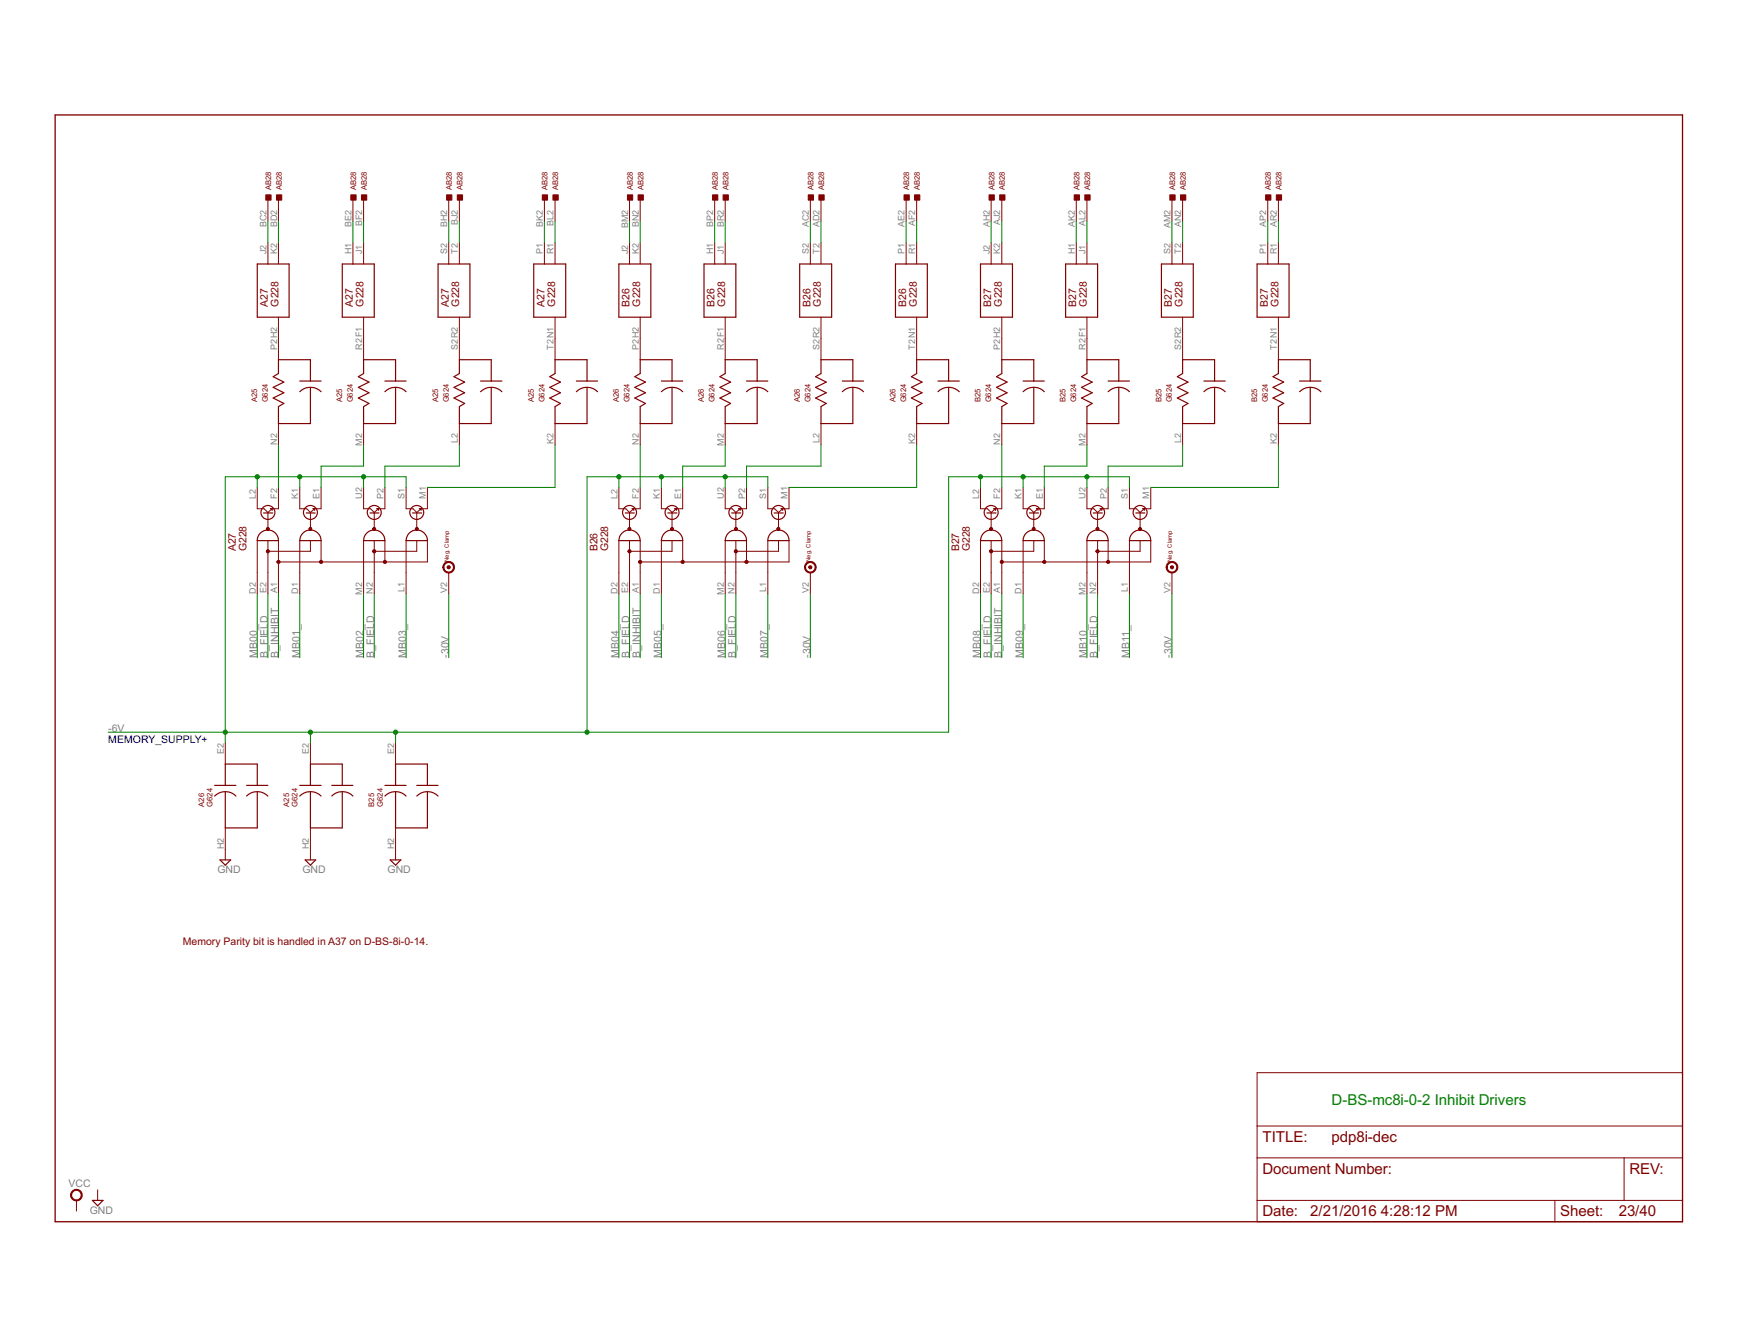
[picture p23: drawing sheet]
<svg xmlns="http://www.w3.org/2000/svg" width="279mm" height="216mm" viewBox="0 0 279 216" stroke-linecap="round" stroke-linejoin="round" font-family="sans-serif">
<defs><g id="words">
<text font-size="2.7" fill="#008000" x="214.2" y="177.6">D-BS-mc8i-0-2 Inhibit Drivers</text>
<g font-size="2.7" fill="#800000">
<text x="203.1" y="183.6">TITLE:</text>
<text x="214.2" y="183.6">pdp8i-dec</text>
<text x="203.1" y="188.7">Document Number:</text>
<text x="262.1" y="188.7">REV:</text>
<text x="203.1" y="195.6">Date:</text>
<text x="210.8" y="195.6">2/21/2016</text>
<text x="222.1" y="195.6">4:28:12 PM</text>
<text x="251" y="195.6">Sheet:</text>
<text x="260.4" y="195.6">23/40</text>
</g>
<g font-size="1.9" fill="#800000">
<text x="43.1" y="49.3" transform="rotate(-90 43.1 49.3)">A27</text>
<text x="44.8" y="49.3" transform="rotate(-90 44.8 49.3)">G228</text>
<text x="56.8" y="49.3" transform="rotate(-90 56.8 49.3)">A27</text>
<text x="58.5" y="49.3" transform="rotate(-90 58.5 49.3)">G228</text>
<text x="72.2" y="49.3" transform="rotate(-90 72.2 49.3)">A27</text>
<text x="73.9" y="49.3" transform="rotate(-90 73.9 49.3)">G228</text>
<text x="87.6" y="49.3" transform="rotate(-90 87.6 49.3)">A27</text>
<text x="89.3" y="49.3" transform="rotate(-90 89.3 49.3)">G228</text>
<text x="101.3" y="49.3" transform="rotate(-90 101.3 49.3)">B26</text>
<text x="103" y="49.3" transform="rotate(-90 103 49.3)">G228</text>
<text x="114.9" y="49.3" transform="rotate(-90 114.9 49.3)">B26</text>
<text x="116.7" y="49.3" transform="rotate(-90 116.7 49.3)">G228</text>
<text x="130.3" y="49.3" transform="rotate(-90 130.3 49.3)">B26</text>
<text x="132.1" y="49.3" transform="rotate(-90 132.1 49.3)">G228</text>
<text x="145.7" y="49.3" transform="rotate(-90 145.7 49.3)">B26</text>
<text x="147.5" y="49.3" transform="rotate(-90 147.5 49.3)">G228</text>
<text x="159.4" y="49.3" transform="rotate(-90 159.4 49.3)">B27</text>
<text x="161.1" y="49.3" transform="rotate(-90 161.1 49.3)">G228</text>
<text x="173.1" y="49.3" transform="rotate(-90 173.1 49.3)">B27</text>
<text x="174.8" y="49.3" transform="rotate(-90 174.8 49.3)">G228</text>
<text x="188.5" y="49.3" transform="rotate(-90 188.5 49.3)">B27</text>
<text x="190.2" y="49.3" transform="rotate(-90 190.2 49.3)">G228</text>
<text x="203.9" y="49.3" transform="rotate(-90 203.9 49.3)">B27</text>
<text x="205.6" y="49.3" transform="rotate(-90 205.6 49.3)">G228</text>
<text x="38" y="88.6" transform="rotate(-90 38 88.6)">A27</text>
<text x="39.7" y="88.6" transform="rotate(-90 39.7 88.6)">G228</text>
<text x="96.1" y="88.6" transform="rotate(-90 96.1 88.6)">B26</text>
<text x="97.8" y="88.6" transform="rotate(-90 97.8 88.6)">G228</text>
<text x="154.3" y="88.6" transform="rotate(-90 154.3 88.6)">B27</text>
<text x="156" y="88.6" transform="rotate(-90 156 88.6)">G228</text>
<text x="29.4" y="151.9">Memory Parity bit is handled in A37 on D-BS-8i-0-14.</text>
</g>
<g font-size="1.9" fill="#808080">
<text x="41.4" y="105.7" transform="rotate(-90 41.4 105.7)">MB00_</text>
<text x="43.1" y="105.7" transform="rotate(-90 43.1 105.7)">B_FIELD</text>
<text x="44.8" y="105.7" transform="rotate(-90 44.8 105.7)">B_INHIBIT</text>
<text x="48.2" y="105.7" transform="rotate(-90 48.2 105.7)">MB01_</text>
<text x="58.5" y="105.7" transform="rotate(-90 58.5 105.7)">MB02_</text>
<text x="60.2" y="105.7" transform="rotate(-90 60.2 105.7)">B_FIELD</text>
<text x="65.3" y="105.7" transform="rotate(-90 65.3 105.7)">MB03_</text>
<text x="72.2" y="105.7" transform="rotate(-90 72.2 105.7)">-30V</text>
<text x="99.5" y="105.7" transform="rotate(-90 99.5 105.7)">MB04_</text>
<text x="101.3" y="105.7" transform="rotate(-90 101.3 105.7)">B_FIELD</text>
<text x="103" y="105.7" transform="rotate(-90 103 105.7)">B_INHIBIT</text>
<text x="106.4" y="105.7" transform="rotate(-90 106.4 105.7)">MB05_</text>
<text x="116.7" y="105.7" transform="rotate(-90 116.7 105.7)">MB06_</text>
<text x="118.4" y="105.7" transform="rotate(-90 118.4 105.7)">B_FIELD</text>
<text x="123.5" y="105.7" transform="rotate(-90 123.5 105.7)">MB07_</text>
<text x="130.3" y="105.7" transform="rotate(-90 130.3 105.7)">-30V</text>
<text x="157.7" y="105.7" transform="rotate(-90 157.7 105.7)">MB08_</text>
<text x="159.4" y="105.7" transform="rotate(-90 159.4 105.7)">B_FIELD</text>
<text x="161.1" y="105.7" transform="rotate(-90 161.1 105.7)">B_INHIBIT</text>
<text x="164.6" y="105.7" transform="rotate(-90 164.6 105.7)">MB09_</text>
<text x="174.8" y="105.7" transform="rotate(-90 174.8 105.7)">MB10_</text>
<text x="176.5" y="105.7" transform="rotate(-90 176.5 105.7)">B_FIELD</text>
<text x="181.7" y="105.7" transform="rotate(-90 181.7 105.7)">MB11_</text>
<text x="188.5" y="105.7" transform="rotate(-90 188.5 105.7)">-30V</text>
<text x="17.4" y="117.7">-6V</text>
<text x="35" y="140.4">GND</text>
<text x="48.6" y="140.4">GND</text>
<text x="62.3" y="140.4">GND</text>
<text x="11" y="190.8">VCC</text>
<text x="14.4" y="195.1">GND</text>
</g>
<text font-size="1.9" fill="#000080" x="17.4" y="119.4">MEMORY_SUPPLY+</text>
<g font-size="1.6" fill="#808080">
<text x="42.8" y="40.9" transform="rotate(-90 42.8 40.9)">J2</text>
<text x="42.8" y="36.5" transform="rotate(-90 42.8 36.5)">BC2</text>
<text x="44.6" y="40.9" transform="rotate(-90 44.6 40.9)">K2</text>
<text x="44.6" y="36.5" transform="rotate(-90 44.6 36.5)">BD2</text>
<text x="56.5" y="40.9" transform="rotate(-90 56.5 40.9)">H1</text>
<text x="56.5" y="36.5" transform="rotate(-90 56.5 36.5)">BE2</text>
<text x="58.2" y="40.9" transform="rotate(-90 58.2 40.9)">J1</text>
<text x="58.2" y="36.4" transform="rotate(-90 58.2 36.4)">BF2</text>
<text x="71.9" y="40.9" transform="rotate(-90 71.9 40.9)">S2</text>
<text x="71.9" y="36.5" transform="rotate(-90 71.9 36.5)">BH2</text>
<text x="73.6" y="40.9" transform="rotate(-90 73.6 40.9)">T2</text>
<text x="73.6" y="36.2" transform="rotate(-90 73.6 36.2)">BJ2</text>
<text x="87.3" y="40.9" transform="rotate(-90 87.3 40.9)">P1</text>
<text x="87.3" y="36.5" transform="rotate(-90 87.3 36.5)">BK2</text>
<text x="89" y="40.9" transform="rotate(-90 89 40.9)">R1</text>
<text x="89" y="36.3" transform="rotate(-90 89 36.3)">BL2</text>
<text x="101" y="40.9" transform="rotate(-90 101 40.9)">J2</text>
<text x="101" y="36.7" transform="rotate(-90 101 36.7)">BM2</text>
<text x="102.7" y="40.9" transform="rotate(-90 102.7 40.9)">K2</text>
<text x="102.7" y="36.5" transform="rotate(-90 102.7 36.5)">BN2</text>
<text x="114.7" y="40.9" transform="rotate(-90 114.7 40.9)">H1</text>
<text x="114.7" y="36.5" transform="rotate(-90 114.7 36.5)">BP2</text>
<text x="116.4" y="40.9" transform="rotate(-90 116.4 40.9)">J1</text>
<text x="116.4" y="36.5" transform="rotate(-90 116.4 36.5)">BR2</text>
<text x="130.1" y="40.9" transform="rotate(-90 130.1 40.9)">S2</text>
<text x="130.1" y="36.5" transform="rotate(-90 130.1 36.5)">AC2</text>
<text x="131.8" y="40.9" transform="rotate(-90 131.8 40.9)">T2</text>
<text x="131.8" y="36.5" transform="rotate(-90 131.8 36.5)">AD2</text>
<text x="145.5" y="40.9" transform="rotate(-90 145.5 40.9)">P1</text>
<text x="145.5" y="36.5" transform="rotate(-90 145.5 36.5)">AE2</text>
<text x="147.2" y="40.9" transform="rotate(-90 147.2 40.9)">R1</text>
<text x="147.2" y="36.4" transform="rotate(-90 147.2 36.4)">AF2</text>
<text x="159.2" y="40.9" transform="rotate(-90 159.2 40.9)">J2</text>
<text x="159.2" y="36.5" transform="rotate(-90 159.2 36.5)">AH2</text>
<text x="160.9" y="40.9" transform="rotate(-90 160.9 40.9)">K2</text>
<text x="160.9" y="36.2" transform="rotate(-90 160.9 36.2)">AJ2</text>
<text x="172.9" y="40.9" transform="rotate(-90 172.9 40.9)">H1</text>
<text x="172.9" y="36.5" transform="rotate(-90 172.9 36.5)">AK2</text>
<text x="174.6" y="40.9" transform="rotate(-90 174.6 40.9)">J1</text>
<text x="174.6" y="36.3" transform="rotate(-90 174.6 36.3)">AL2</text>
<text x="188.3" y="40.9" transform="rotate(-90 188.3 40.9)">S2</text>
<text x="188.3" y="36.7" transform="rotate(-90 188.3 36.7)">AM2</text>
<text x="190" y="40.9" transform="rotate(-90 190 40.9)">T2</text>
<text x="190" y="36.5" transform="rotate(-90 190 36.5)">AN2</text>
<text x="203.7" y="40.9" transform="rotate(-90 203.7 40.9)">P1</text>
<text x="203.7" y="36.5" transform="rotate(-90 203.7 36.5)">AP2</text>
<text x="205.4" y="40.9" transform="rotate(-90 205.4 40.9)">R1</text>
<text x="205.4" y="36.5" transform="rotate(-90 205.4 36.5)">AR2</text>
<text x="44.6" y="56.3" transform="rotate(-90 44.6 56.3)">P2H2</text>
<text x="58.2" y="56.3" transform="rotate(-90 58.2 56.3)">R2F1</text>
<text x="73.6" y="56.3" transform="rotate(-90 73.6 56.3)">S2R2</text>
<text x="89" y="56.3" transform="rotate(-90 89 56.3)">T2N1</text>
<text x="102.7" y="56.3" transform="rotate(-90 102.7 56.3)">P2H2</text>
<text x="116.4" y="56.3" transform="rotate(-90 116.4 56.3)">R2F1</text>
<text x="131.8" y="56.3" transform="rotate(-90 131.8 56.3)">S2R2</text>
<text x="147.2" y="56.3" transform="rotate(-90 147.2 56.3)">T2N1</text>
<text x="160.9" y="56.3" transform="rotate(-90 160.9 56.3)">P2H2</text>
<text x="174.6" y="56.3" transform="rotate(-90 174.6 56.3)">R2F1</text>
<text x="190" y="56.3" transform="rotate(-90 190 56.3)">S2R2</text>
<text x="205.4" y="56.3" transform="rotate(-90 205.4 56.3)">T2N1</text>
<text x="44.6" y="71.5" transform="rotate(-90 44.6 71.5)">N2</text>
<text x="58.2" y="71.7" transform="rotate(-90 58.2 71.7)">M2</text>
<text x="73.6" y="71.3" transform="rotate(-90 73.6 71.3)">L2</text>
<text x="89" y="71.4" transform="rotate(-90 89 71.4)">K2</text>
<text x="102.7" y="71.5" transform="rotate(-90 102.7 71.5)">N2</text>
<text x="116.4" y="71.7" transform="rotate(-90 116.4 71.7)">M2</text>
<text x="131.8" y="71.3" transform="rotate(-90 131.8 71.3)">L2</text>
<text x="147.2" y="71.4" transform="rotate(-90 147.2 71.4)">K2</text>
<text x="160.9" y="71.5" transform="rotate(-90 160.9 71.5)">N2</text>
<text x="174.6" y="71.7" transform="rotate(-90 174.6 71.7)">M2</text>
<text x="190" y="71.3" transform="rotate(-90 190 71.3)">L2</text>
<text x="205.4" y="71.4" transform="rotate(-90 205.4 71.4)">K2</text>
<text x="41.1" y="80.2" transform="rotate(-90 41.1 80.2)">L2</text>
<text x="44.6" y="80.2" transform="rotate(-90 44.6 80.2)">F2</text>
<text x="48" y="80.2" transform="rotate(-90 48 80.2)">K1</text>
<text x="51.4" y="80.2" transform="rotate(-90 51.4 80.2)">E1</text>
<text x="58.2" y="80.2" transform="rotate(-90 58.2 80.2)">U2</text>
<text x="61.7" y="80.2" transform="rotate(-90 61.7 80.2)">P2</text>
<text x="65.1" y="80.2" transform="rotate(-90 65.1 80.2)">S1</text>
<text x="68.5" y="80.2" transform="rotate(-90 68.5 80.2)">M1</text>
<text x="99.3" y="80.2" transform="rotate(-90 99.3 80.2)">L2</text>
<text x="102.7" y="80.2" transform="rotate(-90 102.7 80.2)">F2</text>
<text x="106.2" y="80.2" transform="rotate(-90 106.2 80.2)">K1</text>
<text x="109.6" y="80.2" transform="rotate(-90 109.6 80.2)">E1</text>
<text x="116.4" y="80.2" transform="rotate(-90 116.4 80.2)">U2</text>
<text x="119.8" y="80.2" transform="rotate(-90 119.8 80.2)">P2</text>
<text x="123.3" y="80.2" transform="rotate(-90 123.3 80.2)">S1</text>
<text x="126.7" y="80.2" transform="rotate(-90 126.7 80.2)">M1</text>
<text x="157.5" y="80.2" transform="rotate(-90 157.5 80.2)">L2</text>
<text x="160.9" y="80.2" transform="rotate(-90 160.9 80.2)">F2</text>
<text x="164.3" y="80.2" transform="rotate(-90 164.3 80.2)">K1</text>
<text x="167.7" y="80.2" transform="rotate(-90 167.7 80.2)">E1</text>
<text x="174.6" y="80.2" transform="rotate(-90 174.6 80.2)">U2</text>
<text x="178" y="80.2" transform="rotate(-90 178 80.2)">P2</text>
<text x="181.4" y="80.2" transform="rotate(-90 181.4 80.2)">S1</text>
<text x="184.9" y="80.2" transform="rotate(-90 184.9 80.2)">M1</text>
<text x="41.1" y="95.5" transform="rotate(-90 41.1 95.5)">D2</text>
<text x="42.8" y="95.4" transform="rotate(-90 42.8 95.4)">E2</text>
<text x="44.6" y="95.4" transform="rotate(-90 44.6 95.4)">A1</text>
<text x="48" y="95.5" transform="rotate(-90 48 95.5)">D1</text>
<text x="58.2" y="95.6" transform="rotate(-90 58.2 95.6)">M2</text>
<text x="60" y="95.5" transform="rotate(-90 60 95.5)">N2</text>
<text x="65.1" y="95.2" transform="rotate(-90 65.1 95.2)">L1</text>
<text x="71.9" y="95.4" transform="rotate(-90 71.9 95.4)">V2</text>
<text x="99.3" y="95.5" transform="rotate(-90 99.3 95.5)">D2</text>
<text x="101" y="95.4" transform="rotate(-90 101 95.4)">E2</text>
<text x="102.7" y="95.4" transform="rotate(-90 102.7 95.4)">A1</text>
<text x="106.2" y="95.5" transform="rotate(-90 106.2 95.5)">D1</text>
<text x="116.4" y="95.6" transform="rotate(-90 116.4 95.6)">M2</text>
<text x="118.1" y="95.5" transform="rotate(-90 118.1 95.5)">N2</text>
<text x="123.3" y="95.2" transform="rotate(-90 123.3 95.2)">L1</text>
<text x="130.1" y="95.4" transform="rotate(-90 130.1 95.4)">V2</text>
<text x="157.5" y="95.5" transform="rotate(-90 157.5 95.5)">D2</text>
<text x="159.2" y="95.4" transform="rotate(-90 159.2 95.4)">E2</text>
<text x="160.9" y="95.4" transform="rotate(-90 160.9 95.4)">A1</text>
<text x="164.3" y="95.5" transform="rotate(-90 164.3 95.5)">D1</text>
<text x="174.6" y="95.6" transform="rotate(-90 174.6 95.6)">M2</text>
<text x="176.3" y="95.5" transform="rotate(-90 176.3 95.5)">N2</text>
<text x="181.4" y="95.2" transform="rotate(-90 181.4 95.2)">L1</text>
<text x="188.3" y="95.4" transform="rotate(-90 188.3 95.4)">V2</text>
<text x="36" y="121.3" transform="rotate(-90 36 121.3)">E2</text>
<text x="49.7" y="121.3" transform="rotate(-90 49.7 121.3)">E2</text>
<text x="63.4" y="121.3" transform="rotate(-90 63.4 121.3)">E2</text>
<text x="36" y="136.5" transform="rotate(-90 36 136.5)">H2</text>
<text x="49.7" y="136.5" transform="rotate(-90 49.7 136.5)">H2</text>
<text x="63.4" y="136.5" transform="rotate(-90 63.4 136.5)">H2</text>
</g>
<g font-size="1.4" fill="#800000">
<text x="43.6" y="30.5" transform="rotate(-90 43.6 30.5)">AB28</text>
<text x="45.3" y="30.5" transform="rotate(-90 45.3 30.5)">AB28</text>
<text x="57.3" y="30.5" transform="rotate(-90 57.3 30.5)">AB28</text>
<text x="59" y="30.5" transform="rotate(-90 59 30.5)">AB28</text>
<text x="72.7" y="30.5" transform="rotate(-90 72.7 30.5)">AB28</text>
<text x="74.4" y="30.5" transform="rotate(-90 74.4 30.5)">AB28</text>
<text x="88.1" y="30.5" transform="rotate(-90 88.1 30.5)">AB28</text>
<text x="89.8" y="30.5" transform="rotate(-90 89.8 30.5)">AB28</text>
<text x="101.8" y="30.5" transform="rotate(-90 101.8 30.5)">AB28</text>
<text x="103.5" y="30.5" transform="rotate(-90 103.5 30.5)">AB28</text>
<text x="115.5" y="30.5" transform="rotate(-90 115.5 30.5)">AB28</text>
<text x="117.2" y="30.5" transform="rotate(-90 117.2 30.5)">AB28</text>
<text x="130.9" y="30.5" transform="rotate(-90 130.9 30.5)">AB28</text>
<text x="132.6" y="30.5" transform="rotate(-90 132.6 30.5)">AB28</text>
<text x="146.3" y="30.5" transform="rotate(-90 146.3 30.5)">AB28</text>
<text x="148" y="30.5" transform="rotate(-90 148 30.5)">AB28</text>
<text x="159.9" y="30.5" transform="rotate(-90 159.9 30.5)">AB28</text>
<text x="161.7" y="30.5" transform="rotate(-90 161.7 30.5)">AB28</text>
<text x="173.6" y="30.5" transform="rotate(-90 173.6 30.5)">AB28</text>
<text x="175.3" y="30.5" transform="rotate(-90 175.3 30.5)">AB28</text>
<text x="189" y="30.5" transform="rotate(-90 189 30.5)">AB28</text>
<text x="190.7" y="30.5" transform="rotate(-90 190.7 30.5)">AB28</text>
<text x="204.4" y="30.5" transform="rotate(-90 204.4 30.5)">AB28</text>
<text x="206.1" y="30.5" transform="rotate(-90 206.1 30.5)">AB28</text>
<text x="41.4" y="64.7" transform="rotate(-90 41.4 64.7)">A25</text>
<text x="43.1" y="64.7" transform="rotate(-90 43.1 64.7)">G624</text>
<text x="55.1" y="64.7" transform="rotate(-90 55.1 64.7)">A25</text>
<text x="56.8" y="64.7" transform="rotate(-90 56.8 64.7)">G624</text>
<text x="70.5" y="64.7" transform="rotate(-90 70.5 64.7)">A25</text>
<text x="72.2" y="64.7" transform="rotate(-90 72.2 64.7)">G624</text>
<text x="85.9" y="64.7" transform="rotate(-90 85.9 64.7)">A25</text>
<text x="87.6" y="64.7" transform="rotate(-90 87.6 64.7)">G624</text>
<text x="99.5" y="64.7" transform="rotate(-90 99.5 64.7)">A26</text>
<text x="101.3" y="64.7" transform="rotate(-90 101.3 64.7)">G624</text>
<text x="113.2" y="64.7" transform="rotate(-90 113.2 64.7)">A26</text>
<text x="114.9" y="64.7" transform="rotate(-90 114.9 64.7)">G624</text>
<text x="128.6" y="64.7" transform="rotate(-90 128.6 64.7)">A26</text>
<text x="130.3" y="64.7" transform="rotate(-90 130.3 64.7)">G624</text>
<text x="144" y="64.7" transform="rotate(-90 144 64.7)">A26</text>
<text x="145.7" y="64.7" transform="rotate(-90 145.7 64.7)">G624</text>
<text x="157.7" y="64.7" transform="rotate(-90 157.7 64.7)">B25</text>
<text x="159.4" y="64.7" transform="rotate(-90 159.4 64.7)">G624</text>
<text x="171.4" y="64.7" transform="rotate(-90 171.4 64.7)">B25</text>
<text x="173.1" y="64.7" transform="rotate(-90 173.1 64.7)">G624</text>
<text x="186.8" y="64.7" transform="rotate(-90 186.8 64.7)">B25</text>
<text x="188.5" y="64.7" transform="rotate(-90 188.5 64.7)">G624</text>
<text x="202.2" y="64.7" transform="rotate(-90 202.2 64.7)">B25</text>
<text x="203.9" y="64.7" transform="rotate(-90 203.9 64.7)">G624</text>
<text x="32.8" y="129.7" transform="rotate(-90 32.8 129.7)">A26</text>
<text x="34.2" y="129.7" transform="rotate(-90 34.2 129.7)">G624</text>
<text x="46.5" y="129.7" transform="rotate(-90 46.5 129.7)">A25</text>
<text x="47.9" y="129.7" transform="rotate(-90 47.9 129.7)">G624</text>
<text x="60.2" y="129.7" transform="rotate(-90 60.2 129.7)">B25</text>
<text x="61.6" y="129.7" transform="rotate(-90 61.6 129.7)">G624</text>
</g>
<g font-size="1.1" fill="#800000">
<text x="72.2" y="90.3" transform="rotate(-90 72.2 90.3)">Neg. Clamp</text>
<text x="130.3" y="90.3" transform="rotate(-90 130.3 90.3)">Neg. Clamp</text>
<text x="188.5" y="90.3" transform="rotate(-90 188.5 90.3)">Neg. Clamp</text>
</g>
</g></defs>
<path d="M8.9 18.5h261.7v177.9h-261.7z" fill="none" stroke="#800000" stroke-width=".21"/>
<g fill="none" stroke="#800000" stroke-width=".16">
<path d="M43.1 32.2v3.4M43.1 39v3.4M44.8 32.2v3.4M44.8 39v3.4M56.8 32.2v3.4M56.8 39v3.4M58.5 32.2v3.4M58.5 39v3.4M72.2 32.2v3.4M72.2 39v3.4M73.9 32.2v3.4M73.9 39v3.4"/>
<path d="M87.6 32.2v3.4M87.6 39v3.4M89.3 32.2v3.4M89.3 39v3.4M101.3 32.2v3.4M101.3 39v3.4M103 32.2v3.4M103 39v3.4M115 32.2v3.4M115 39v3.4M116.6 32.2v3.4M116.6 39v3.4"/>
<path d="M130.3 32.2v3.4M130.3 39v3.4M132.1 32.2v3.4M132.1 39v3.4M145.8 32.2v3.4M145.8 39v3.4M147.4 32.2v3.4M147.4 39v3.4M159.4 32.2v3.4M159.4 39v3.4M161.1 32.2v3.4M161.1 39v3.4"/>
<path d="M173.1 32.2v3.4M173.1 39v3.4M174.8 32.2v3.4M174.8 39v3.4M188.5 32.2v3.4M188.5 39v3.4M190.2 32.2v3.4M190.2 39v3.4M203.9 32.2v3.4M203.9 39v3.4M205.6 32.2v3.4M205.6 39v3.4"/>
<path d="M44.8 51v6.8M58.5 51v6.8M73.9 51v6.8M89.3 51v6.8M103 51v6.8M116.6 51v6.8M132.1 51v6.8M147.4 51v6.8M161.1 51v6.8M174.8 51v6.8M190.2 51v6.8M205.6 51v6.8"/>
<path d="M41.4 78.4v3.4h1.1l.6 .6 .7-.6M44.8 68.1v3.4M44.8 78.4v3.4h-.9M48.2 78.4v3.4h1.1l.6 .6 .7-.6M51.6 78.4v3.4h-.9M58.5 68.1v3.4M58.5 78.4v3.4h1.1l.6 .6 .7-.6M61.9 78.4v3.4h-.9M65.3 78.4v3.4h1.1l.6 .6 .7-.6M68.7 78.4v3.4h-.9M73.9 68.1v3.4M89.3 68.1v3.4"/>
<path d="M99.5 78.4v3.4h1.2l.6 .6 .6-.6M103 68.1v3.4M103 78.4v3.4h-1M106.4 78.4v3.4h1.1l.6 .6 .7-.6M109.8 78.4v3.4h-.9M116.6 68.1v3.4M116.6 78.4v3.4h1.2l.6 .6 .7-.6M120.1 78.4v3.4h-1M123.5 78.4v3.4h1.1l.6 .6 .7-.6M126.9 78.4v3.4h-.9M132.1 68.1v3.4M147.4 68.1v3.4"/>
<path d="M157.7 78.4v3.4h1.1l.6 .6 .7-.6M161.1 68.1v3.4M161.1 78.4v3.4h-.9M164.6 78.4v3.4h1.1l.6 .6 .7-.6M168 78.4v3.4h-1M174.8 68.1v3.4M174.8 78.4v3.4h1.1l.7 .6 .6-.6M178.2 78.4v3.4h-.9M181.7 78.4v3.4h1.1l.6 .6 .7-.6M185.1 78.4v3.4h-1M190.2 68.1v3.4M205.6 68.1v3.4"/>
<path d="M41.4 86.9v8.6M43.1 82.5v2.4M43.1 86.9v8.6M44.8 86.9v8.6M48.2 86.9v8.6M49.9 82.5v2.4M49.9 86.9v1.7h-6.8M51.6 86.9v3.4M58.5 86.9v8.6M60.2 82.5v2.4M60.2 86.9v8.6M61.9 86.9v3.4"/>
<path d="M65.3 86.9v8.6M67 82.5v2.4M67 86.9v1.7h-6.8M68.7 86.9v3.4h-23.9M72.2 92.1v3.4M99.5 86.9v8.6M101.3 82.5v2.4M101.3 86.9v8.6M103 86.9v8.6M106.4 86.9v8.6M108.1 86.9v1.7h-6.8M108.1 82.5v2.4"/>
<path d="M109.8 86.9v3.4M116.6 86.9v8.6M118.4 82.5v2.4M118.4 86.9v8.6M120.1 86.9v3.4M123.5 86.9v8.6M125.2 86.9v1.7h-6.8M125.2 82.5v2.4M126.9 86.9v3.4h-23.9M130.3 92.1v3.4M157.7 86.9v8.6M159.4 82.5v2.4"/>
<path d="M159.4 86.9v8.6M161.1 86.9v8.6M164.6 86.9v8.6M166.3 86.9v1.7h-6.9M166.3 82.5v2.4M168 86.9v3.4M174.8 86.9v8.6M176.6 82.5v2.4M176.6 86.9v8.6M178.2 86.9v3.4M181.7 86.9v8.6M183.4 86.9v1.7h-6.8"/>
<path d="M183.4 82.5v2.4M185.1 86.9v3.4h-24M188.5 92.1v3.4M36.2 119.4v3.4M49.9 119.4v3.4M63.6 119.4v3.4M36.2 133.1v5.1M49.9 133.1v5.1M63.6 133.1v5.1M202.2 172.4h68.4v24h-68.4zM12.3 193v1.7M15.7 191.3v1.7"/>
<path d="M202.2 186.1h68.4M202.2 193h68.4M202.2 181h68.4M250.1 193v3.4M261.2 186.1v6.9"/>
</g>
<g fill="#800000" stroke="#800000" stroke-width=".16">
<path d="M11.7 191.4a.94 .94 0 0 1 1.5 .4 .94 .94 0 0 1-.7 1.3 .94 .94 0 0 1-1.2-1h.2a.77 .77 0 0 1 1.1-.7 .77 .77 0 0 1 .2 1.3 .77 .77 0 0 1-1.2-.3l-.1-.3h-.2l.1-.3z" fill-rule="evenodd"/>
<path d="M44.6 90.2l.3-.1 .2 .2-.1 .2-.1 .1-.3-.1-.1-.2h.3h.1l-.1 .1-.3-.1z" fill-rule="evenodd"/>
<path d="M51.4 90.2l.3-.1 .2 .1v.3l-.2 .1-.3-.1v-.2h.2h.1v.1l-.3-.1z" fill-rule="evenodd"/>
<path d="M61.7 90.2l.3-.1 .1 .1v.3l-.1 .1-.3-.1v-.2h.2h.1l-.1 .1-.2-.1z" fill-rule="evenodd"/>
<path d="M42.9 88.5l.3-.1 .1 .2v.2l-.3 .1-.2-.3 .3-.1 .1 .1-.1 .1-.3-.1z" fill-rule="evenodd"/>
<path d="M60 88.5l.3-.1 .1 .1v.3l-.3 .1-.2-.3 .3-.1 .1 .1-.1 .1-.3-.1z" fill-rule="evenodd"/>
<path d="M71.6 90.4a.94 .94 0 0 1 1.4 .4 .94 .94 0 0 1-.6 1.3 .94 .94 0 0 1-1.2-.9h.2a.77 .77 0 0 1 1.1-.7 .77 .77 0 0 1 .2 1.2 .77 .77 0 0 1-1.3-.3v-.2h-.2l.2-.6z" fill-rule="evenodd"/>
<path d="M72 91h.1h.3v.3l-.3 .1-.2-.2 .3-.1 .1 .1-.1 .1-.3-.1z" fill-rule="evenodd"/>
<path d="M66.8 84.9l.3-.1 .2 .2-.1 .2-.1 .1-.3-.1v-.2l.2-.1 .2 .1-.2 .2-.2-.2z" fill-rule="evenodd"/>
<path d="M60 84.9l.3-.1 .1 .1v.3l-.3 .1-.2-.3 .3-.1 .1 .1-.1 .2-.3-.2z" fill-rule="evenodd"/>
<path d="M49.7 84.9l.3-.1 .2 .2-.1 .2-.3 .1-.1-.3 .2-.1 .2 .1-.2 .2-.2-.2z" fill-rule="evenodd"/>
<path d="M42.9 84.9l.3-.1 .1 .1v.3l-.1 .1-.3-.1-.1-.2 .3-.1 .1 .1-.1 .2-.3-.2z" fill-rule="evenodd"/>
<path d="M102.8 90.2l.3-.1 .1 .1v.3l-.1 .1-.3-.1-.1-.2h.3h.1l-.1 .1-.3-.1z" fill-rule="evenodd"/>
<path d="M109.6 90.2l.3-.1 .1 .1v.3l-.1 .1-.3-.1v-.2h.2h.1l-.1 .1-.2-.1z" fill-rule="evenodd"/>
<path d="M119.9 90.2l.3-.1 .1 .1v.3l-.1 .1-.3-.1-.1-.2h.3h.1l-.1 .1-.3-.1z" fill-rule="evenodd"/>
<path d="M101 88.5l.3-.1 .2 .1v.3l-.3 .1-.2-.3 .2-.1 .1 .1v.1l-.3-.1z" fill-rule="evenodd"/>
<path d="M118.2 88.5l.2-.1 .2 .1v.3l-.3 .1-.2-.3h.3l-.1 .1-.2-.1z" fill-rule="evenodd"/>
<path d="M129.8 90.4a.94 .94 0 0 1 1.4 .4 .94 .94 0 0 1-.6 1.3 .94 .94 0 0 1-1.2-.9h.2a.78 .78 0 0 1 1.1-.7 .78 .78 0 0 1 .1 1.3 .78 .78 0 0 1-1.2-.4v-.2h-.2l.1-.3z" fill-rule="evenodd"/>
<path d="M130.1 91h.2h.3v.3l-.3 .1-.2-.2 .2-.1 .1 .1v.1l-.3-.1z" fill-rule="evenodd"/>
<path d="M125 84.9l.3-.1 .1 .1v.3l-.1 .1-.3-.1v-.2l.2-.1 .1 .1-.1 .2-.2-.2z" fill-rule="evenodd"/>
<path d="M118.2 84.9l.2-.1 .2 .1v.3l-.2 .1-.2-.1-.1-.2 .2-.1 .2 .1-.2 .2-.2-.2z" fill-rule="evenodd"/>
<path d="M107.9 84.9l.3-.1 .2 .2-.1 .2-.1 .1-.3-.1v-.2l.2-.1 .1 .1-.1 .2-.2-.2z" fill-rule="evenodd"/>
<path d="M101.1 84.9l.2-.1 .2 .1v.3l-.3 .1-.2-.3 .2-.1 .2 .1-.2 .2-.2-.2z" fill-rule="evenodd"/>
<path d="M160.9 90.2l.3-.1 .2 .1v.3l-.2 .1-.3-.1v-.2h.2h.1v.1l-.3-.1z" fill-rule="evenodd"/>
<path d="M167.8 90.2l.3-.1 .1 .1v.3l-.1 .1-.3-.1-.1-.2h.4l-.1 .1-.3-.1z" fill-rule="evenodd"/>
<path d="M178.1 90.2l.2-.1 .2 .1v.3l-.2 .1-.2-.1-.1-.2h.3l-.1 .1-.2-.1z" fill-rule="evenodd"/>
<path d="M159.2 88.5l.3-.1 .1 .1v.3l-.3 .1-.1-.3 .2-.1 .1 .1-.1 .1-.2-.1z" fill-rule="evenodd"/>
<path d="M176.3 88.5l.3-.1 .2 .2-.1 .2-.2 .1-.2-.3 .2-.1 .1 .1v.1l-.3-.1z" fill-rule="evenodd"/>
<path d="M187.7 90.6a.95 .95 0 0 1 1.6 0 .95 .95 0 0 1-.5 1.5 .95 .95 0 0 1-1.2-.9h.1a.77 .77 0 0 1 1.1-.7 .77 .77 0 0 1 .2 1.2 .77 .77 0 0 1-1.2-.3l-.1-.2h-.1z" fill-rule="evenodd"/>
<path d="M188.3 91h.1h.3v.3l-.3 .1-.1-.2 .3-.1v.2l-.3-.1z" fill-rule="evenodd"/>
<path d="M183.2 84.9l.3-.1 .1 .1v.3l-.3 .1-.2-.3 .4-.1v.2l-.2 .1-.2-.2z" fill-rule="evenodd"/>
<path d="M176.3 84.9l.3-.1 .1 .1v.3l-.1 .1-.3-.1v-.2l.2-.1 .2 .1-.2 .2-.2-.2z" fill-rule="evenodd"/>
<path d="M166.1 84.9l.2-.1 .2 .2v.2l-.2 .1-.2-.1-.1-.2 .2-.1 .2 .1-.2 .2-.2-.2z" fill-rule="evenodd"/>
<path d="M159.2 84.9l.3-.1 .2 .2-.1 .2-.1 .1-.3-.1v-.2l.2-.1 .2 .1-.2 .2-.2-.2z" fill-rule="evenodd"/>
</g>
<g fill="none" stroke="#800000" stroke-width=".19">
<path d="M41.4 42.4h5.1v8.6h-5.1zM55.1 42.4h5.1v8.6h-5.1zM70.5 42.4h5.1v8.6h-5.1zM85.9 42.4h5.1v8.6h-5.1zM99.5 42.4h5.2v8.6h-5.2zM113.2 42.4h5.2v8.6h-5.2zM128.6 42.4h5.2v8.6h-5.2zM144 42.4h5.2v8.6h-5.2zM157.7 42.4h5.2v8.6h-5.2zM171.4 42.4h5.2v8.6h-5.2zM186.8 42.4h5.1v8.6h-5.1zM202.2 42.4h5.1v8.6h-5.1z"/>
<path d="M48.2 63a2.43 2.43 0 0 1 3.4 0M48.2 61.3h3.4M49.9 61.3v-3.5h-5.1v2.2l-.9 .6 1.8 .8-1.8 .9 1.8 .8-1.8 .9 1.8 .9-.9 .5v2.7h5.1v-5.8M61.9 63a2.41 2.41 0 0 1 3.4 0M61.9 61.3h3.4M63.6 61.3v-3.5h-5.1v2.2l-.9 .6 1.8 .8-1.8 .9 1.8 .8-1.8 .9 1.8 .9-.9 .5v2.7h5.1v-5.8M77.3 63a2.43 2.43 0 0 1 3.4 0M77.3 61.3h3.4M79 61.3v-3.5h-5.1v2.2l-.9 .6 1.7 .8-1.7 .9 1.7 .8-1.7 .9 1.7 .9-.8 .5v2.7h5.1v-5.8M92.7 63a2.41 2.41 0 0 1 3.4 0M92.7 61.3h3.4M94.4 61.3v-3.5h-5.1v2.2l-.9 .6 1.7 .8-1.7 .9 1.7 .8-1.7 .9 1.7 .9-.8 .5v2.7h5.1v-5.8"/>
<path d="M106.4 63a2.43 2.43 0 0 1 3.4 0M106.4 61.3h3.4M108.1 61.3v-3.5h-5.1v2.2l-.9 .6 1.7 .8-1.7 .9 1.7 .8-1.7 .9 1.7 .9-.8 .5v2.7h5.1v-5.8M120.1 63a2.43 2.43 0 0 1 3.4 0M120.1 61.3h3.4M121.8 61.3v-3.5h-5.2v2.2l-.8 .6 1.7 .8-1.7 .9 1.7 .8-1.7 .9 1.7 .9-.9 .5v2.7h5.2v-5.8M135.5 63a2.4 2.4 0 0 1 3.4 0M135.5 61.3h3.4M137.2 61.3v-3.5h-5.1v2.2l-.9 .6 1.7 .8-1.7 .9 1.7 .8-1.7 .9 1.7 .9-.8 .5v2.7h5.1v-5.8M150.9 63a2.43 2.43 0 0 1 3.4 0M150.9 61.3h3.4M152.6 61.3v-3.5h-5.2v2.2l-.8 .6 1.7 .8-1.7 .9 1.7 .8-1.7 .9 1.7 .9-.9 .5v2.7h5.2v-5.8"/>
<path d="M164.6 63a2.41 2.41 0 0 1 3.4 0M164.6 61.3h3.4M166.3 61.3v-3.5h-5.2v2.2l-.8 .6 1.7 .8-1.7 .9 1.7 .8-1.7 .9 1.7 .9-.9 .5v2.7h5.2v-5.8M178.2 63a2.43 2.43 0 0 1 3.5 0M178.2 61.3h3.5M180 61.3v-3.5h-5.2v2.2l-.8 .6 1.7 .8-1.7 .9 1.7 .8-1.7 .9 1.7 .9-.9 .5v2.7h5.2v-5.8M193.7 63a2.43 2.43 0 0 1 3.4 0M193.7 61.3h3.4M195.4 61.3v-3.5h-5.2v2.2l-.8 .6 1.7 .8-1.7 .9 1.7 .8-1.7 .9 1.7 .9-.9 .5v2.7h5.2v-5.8M209 63a2.43 2.43 0 0 1 3.5 0M209 61.3h3.5M210.8 61.3v-3.5h-5.2v2.2l-.8 .6 1.7 .8-1.7 .9 1.7 .8-1.7 .9 1.7 .9-.9 .5v2.7h5.2v-5.8"/>
<path d="M41.9 85.7a1.7 1.7 0 0 1 1.8-.4 1.7 1.7 0 0 1 1.1 1.6h-3.4a1.72 1.72 0 0 1 .5-1.2zM42.4 82.5h1.5M43.5 81.8h.3v.2M48.7 85.7a1.71 1.71 0 0 1 1.9-.4 1.71 1.71 0 0 1 1 1.6h-3.4a1.63 1.63 0 0 1 .5-1.2zM49.3 82.5h1.4M50.4 81.8h.2v.2M59 85.7a1.71 1.71 0 0 1 1.9-.4 1.71 1.71 0 0 1 1 1.6h-3.4a1.63 1.63 0 0 1 .5-1.2zM59.5 82.5h1.5M60.6 81.8h.3v.2M65.8 85.7a1.71 1.71 0 0 1 1.9-.4 1.71 1.71 0 0 1 1 1.6h-3.4l.2-.6zM66.4 82.5h1.4M67.5 81.8h.2v.2"/>
<path d="M100.1 85.7a1.71 1.71 0 0 1 1.8-.4 1.71 1.71 0 0 1 1.1 1.6h-3.5a1.63 1.63 0 0 1 .6-1.2zM100.6 82.5h1.4M101.7 81.8h.2v.2M106.9 85.7a1.71 1.71 0 0 1 1.9-.4 1.71 1.71 0 0 1 1 1.6h-3.4l.1-.6zM107.4 82.5h1.5M108.5 81.8h.3v.2M117.2 85.7a1.71 1.71 0 0 1 1.8-.4 1.71 1.71 0 0 1 1.1 1.6h-3.5l.2-.6zM117.7 82.5h1.4M118.8 81.8h.3v.2M124 85.7a1.7 1.7 0 0 1 1.9-.4 1.7 1.7 0 0 1 1 1.6h-3.4a1.72 1.72 0 0 1 .5-1.2zM124.5 82.5h1.5M125.6 81.8h.3v.2"/>
<path d="M158.2 85.7a1.71 1.71 0 0 1 1.9-.4 1.71 1.71 0 0 1 1 1.6h-3.4l.2-.6zM158.7 82.5h1.5M159.9 81.8h.2v.2M165.1 85.7a1.71 1.71 0 0 1 1.8-.4 1.71 1.71 0 0 1 1.1 1.6h-3.4a1.72 1.72 0 0 1 .5-1.2zM165.6 82.5h1.4M166.7 81.8h.3v.2M175.3 85.7a1.71 1.71 0 0 1 1.9-.4 1.71 1.71 0 0 1 1 1.6h-3.4a1.72 1.72 0 0 1 .5-1.2zM175.9 82.5h1.4M177 81.8h.2v.2M182.2 85.7a1.71 1.71 0 0 1 1.8-.4 1.71 1.71 0 0 1 1.1 1.6h-3.4a1.63 1.63 0 0 1 .5-1.2zM182.7 82.5h1.4M183.8 81.8h.3v.2"/>
<path d="M34.5 128a2.43 2.43 0 0 1 3.5 0M34.5 126.3h3.5M35.4 138.2h1.7l-.9 .9zM36.2 126.3v-3.5h5.2v3.5M36.2 127.3v5.8h5.2v-5.8M39.7 128a2.43 2.43 0 0 1 3.4 0M39.7 126.3h3.4M48.2 128a2.43 2.43 0 0 1 3.4 0M48.2 126.3h3.4M49.1 138.2h1.7l-.9 .9zM49.9 126.3v-3.5h5.2v3.5M49.9 127.3v5.8h5.2v-5.8"/>
<path d="M53.4 128a2.4 2.4 0 0 1 3.4 0M53.4 126.3h3.4M61.9 128a2.41 2.41 0 0 1 3.4 0M61.9 126.3h3.4M62.8 138.2h1.7l-.9 .9zM63.6 126.3v-3.5h5.1v3.5M63.6 127.3v5.8h5.1v-5.8M67 128a2.43 2.43 0 0 1 3.5 0M67 126.3h3.5M14.9 193h1.7l-.9 .8z"/>
<circle cx="43.1" cy="82.4" r="1.12"/>
<circle cx="49.9" cy="82.4" r="1.12"/>
<circle cx="60.2" cy="82.4" r="1.12"/>
<circle cx="67" cy="82.4" r="1.12"/>
<circle cx="101.3" cy="82.4" r="1.12"/>
<circle cx="108.1" cy="82.4" r="1.12"/>
<circle cx="118.4" cy="82.4" r="1.12"/>
<circle cx="125.2" cy="82.4" r="1.12"/>
<circle cx="159.4" cy="82.4" r="1.12"/>
<circle cx="166.3" cy="82.4" r="1.12"/>
<circle cx="176.6" cy="82.4" r="1.12"/>
<circle cx="183.4" cy="82.4" r="1.12"/>
</g>
<g fill="#800000" stroke="#800000" stroke-width=".16">
<path d="M130 31.3h.9v.9h-.9z"/>
<path d="M131.7 31.3h.9v.9h-.9z"/>
<path d="M145.4 31.3h.9v.9h-.9z"/>
<path d="M147.1 31.3h.9v.9h-.9z"/>
<path d="M159.1 31.3h.8v.9h-.8z"/>
<path d="M160.8 31.3h.8v.9h-.8z"/>
<path d="M172.8 31.3h.8v.9h-.8z"/>
<path d="M174.5 31.3h.8v.9h-.8z"/>
<path d="M188.2 31.3h.8v.9h-.8z"/>
<path d="M189.9 31.3h.8v.9h-.8z"/>
<path d="M203.6 31.3h.8v.9h-.8z"/>
<path d="M205.3 31.3h.8v.9h-.8z"/>
<path d="M42.8 31.3h.8v.9h-.8z"/>
<path d="M44.5 31.3h.8v.9h-.8z"/>
<path d="M56.4 31.3h.9v.9h-.9z"/>
<path d="M58.1 31.3h.9v.9h-.9z"/>
<path d="M71.8 31.3h.9v.9h-.9z"/>
<path d="M73.6 31.3h.8v.9h-.8z"/>
<path d="M87.2 31.3h.9v.9h-.9z"/>
<path d="M88.9 31.3h.9v.9h-.9z"/>
<path d="M100.9 31.3h.9v.9h-.9z"/>
<path d="M102.6 31.3h.9v.9h-.9z"/>
<path d="M114.6 31.3h.9v.9h-.9z"/>
<path d="M116.3 31.3h.9v.9h-.9z"/>
</g>
<g fill="none" stroke="#008000" stroke-width=".16">
<path d="M43.1 35.6v3.4M44.8 35.6v3.4M56.8 35.6v3.4M58.5 35.6v3.4M72.2 35.6v3.4M73.9 35.6v3.4M87.6 35.6v3.4M89.3 35.6v3.4M101.3 35.6v3.4M103 35.6v3.4M115 35.6v3.4M116.6 35.6v3.4"/>
<path d="M130.3 35.6v3.4M132.1 35.6v3.4M145.8 35.6v3.4M147.4 35.6v3.4M159.4 35.6v3.4M161.1 35.6v3.4M173.1 35.6v3.4M174.8 35.6v3.4M188.5 35.6v3.4M190.2 35.6v3.4M203.9 35.6v3.4M205.6 35.6v3.4"/>
<path d="M41.4 76.6v1.8M44.8 71.5v6.9M48.2 76.6v1.8M58.5 71.5v3.4h-6.9v3.5M58.5 76.6v1.8M65.3 78.4v-1.8h-29.1v42.8M73.9 71.5v3.4h-12v3.5M89.3 71.5v6.9h-20.6M99.5 76.6v1.8M103 71.5v6.9M106.4 76.6v1.8M116.6 71.5v3.4h-6.8v3.5"/>
<path d="M116.6 76.6v1.8M123.5 78.4v-1.8h-29.1v41.1M132.1 71.5v3.4h-12v3.5M147.4 71.5v6.9h-20.5M157.7 76.6v1.8M161.1 71.5v6.9M164.6 76.6v1.8M174.8 71.5v3.4h-6.8v3.5M174.8 76.6v1.8M181.7 78.4v-1.8h-29.1v41.1h-135.2M190.2 71.5v3.4h-12v3.5M205.6 71.5v6.9h-20.5"/>
<path d="M41.4 95.5v10.2M43.1 95.5v10.2M44.8 95.5v10.2M48.2 95.5v10.2M58.5 95.5v10.2M60.2 95.5v10.2M65.3 95.5v10.2M72.2 95.5v10.2M99.5 95.5v10.2M101.3 95.5v10.2M103 95.5v10.2M106.4 95.5v10.2"/>
<path d="M116.6 95.5v10.2M118.4 95.5v10.2M123.5 95.5v10.2M130.3 95.5v10.2M157.7 95.5v10.2M159.4 95.5v10.2M161.1 95.5v10.2M164.6 95.5v10.2M174.8 95.5v10.2M176.6 95.5v10.2M181.7 95.5v10.2M188.5 95.5v10.2"/>
<path d="M49.9 117.7v1.7M63.6 117.7v1.7"/>
</g>
<g fill="#008000" stroke="#008000" stroke-width=".16">
<circle cx="48.2" cy="76.6" r=".34"/>
<circle cx="58.5" cy="76.6" r=".34"/>
<circle cx="41.4" cy="76.6" r=".34"/>
<circle cx="49.9" cy="117.7" r=".34"/>
<circle cx="36.2" cy="117.7" r=".34"/>
<circle cx="106.4" cy="76.6" r=".34"/>
<circle cx="116.6" cy="76.6" r=".34"/>
<circle cx="99.5" cy="76.6" r=".34"/>
<circle cx="63.6" cy="117.7" r=".34"/>
<circle cx="164.6" cy="76.6" r=".34"/>
<circle cx="174.8" cy="76.6" r=".34"/>
<circle cx="157.7" cy="76.6" r=".34"/>
<circle cx="94.4" cy="117.7" r=".34"/>
</g>
<use href="#words"/>
</svg>
